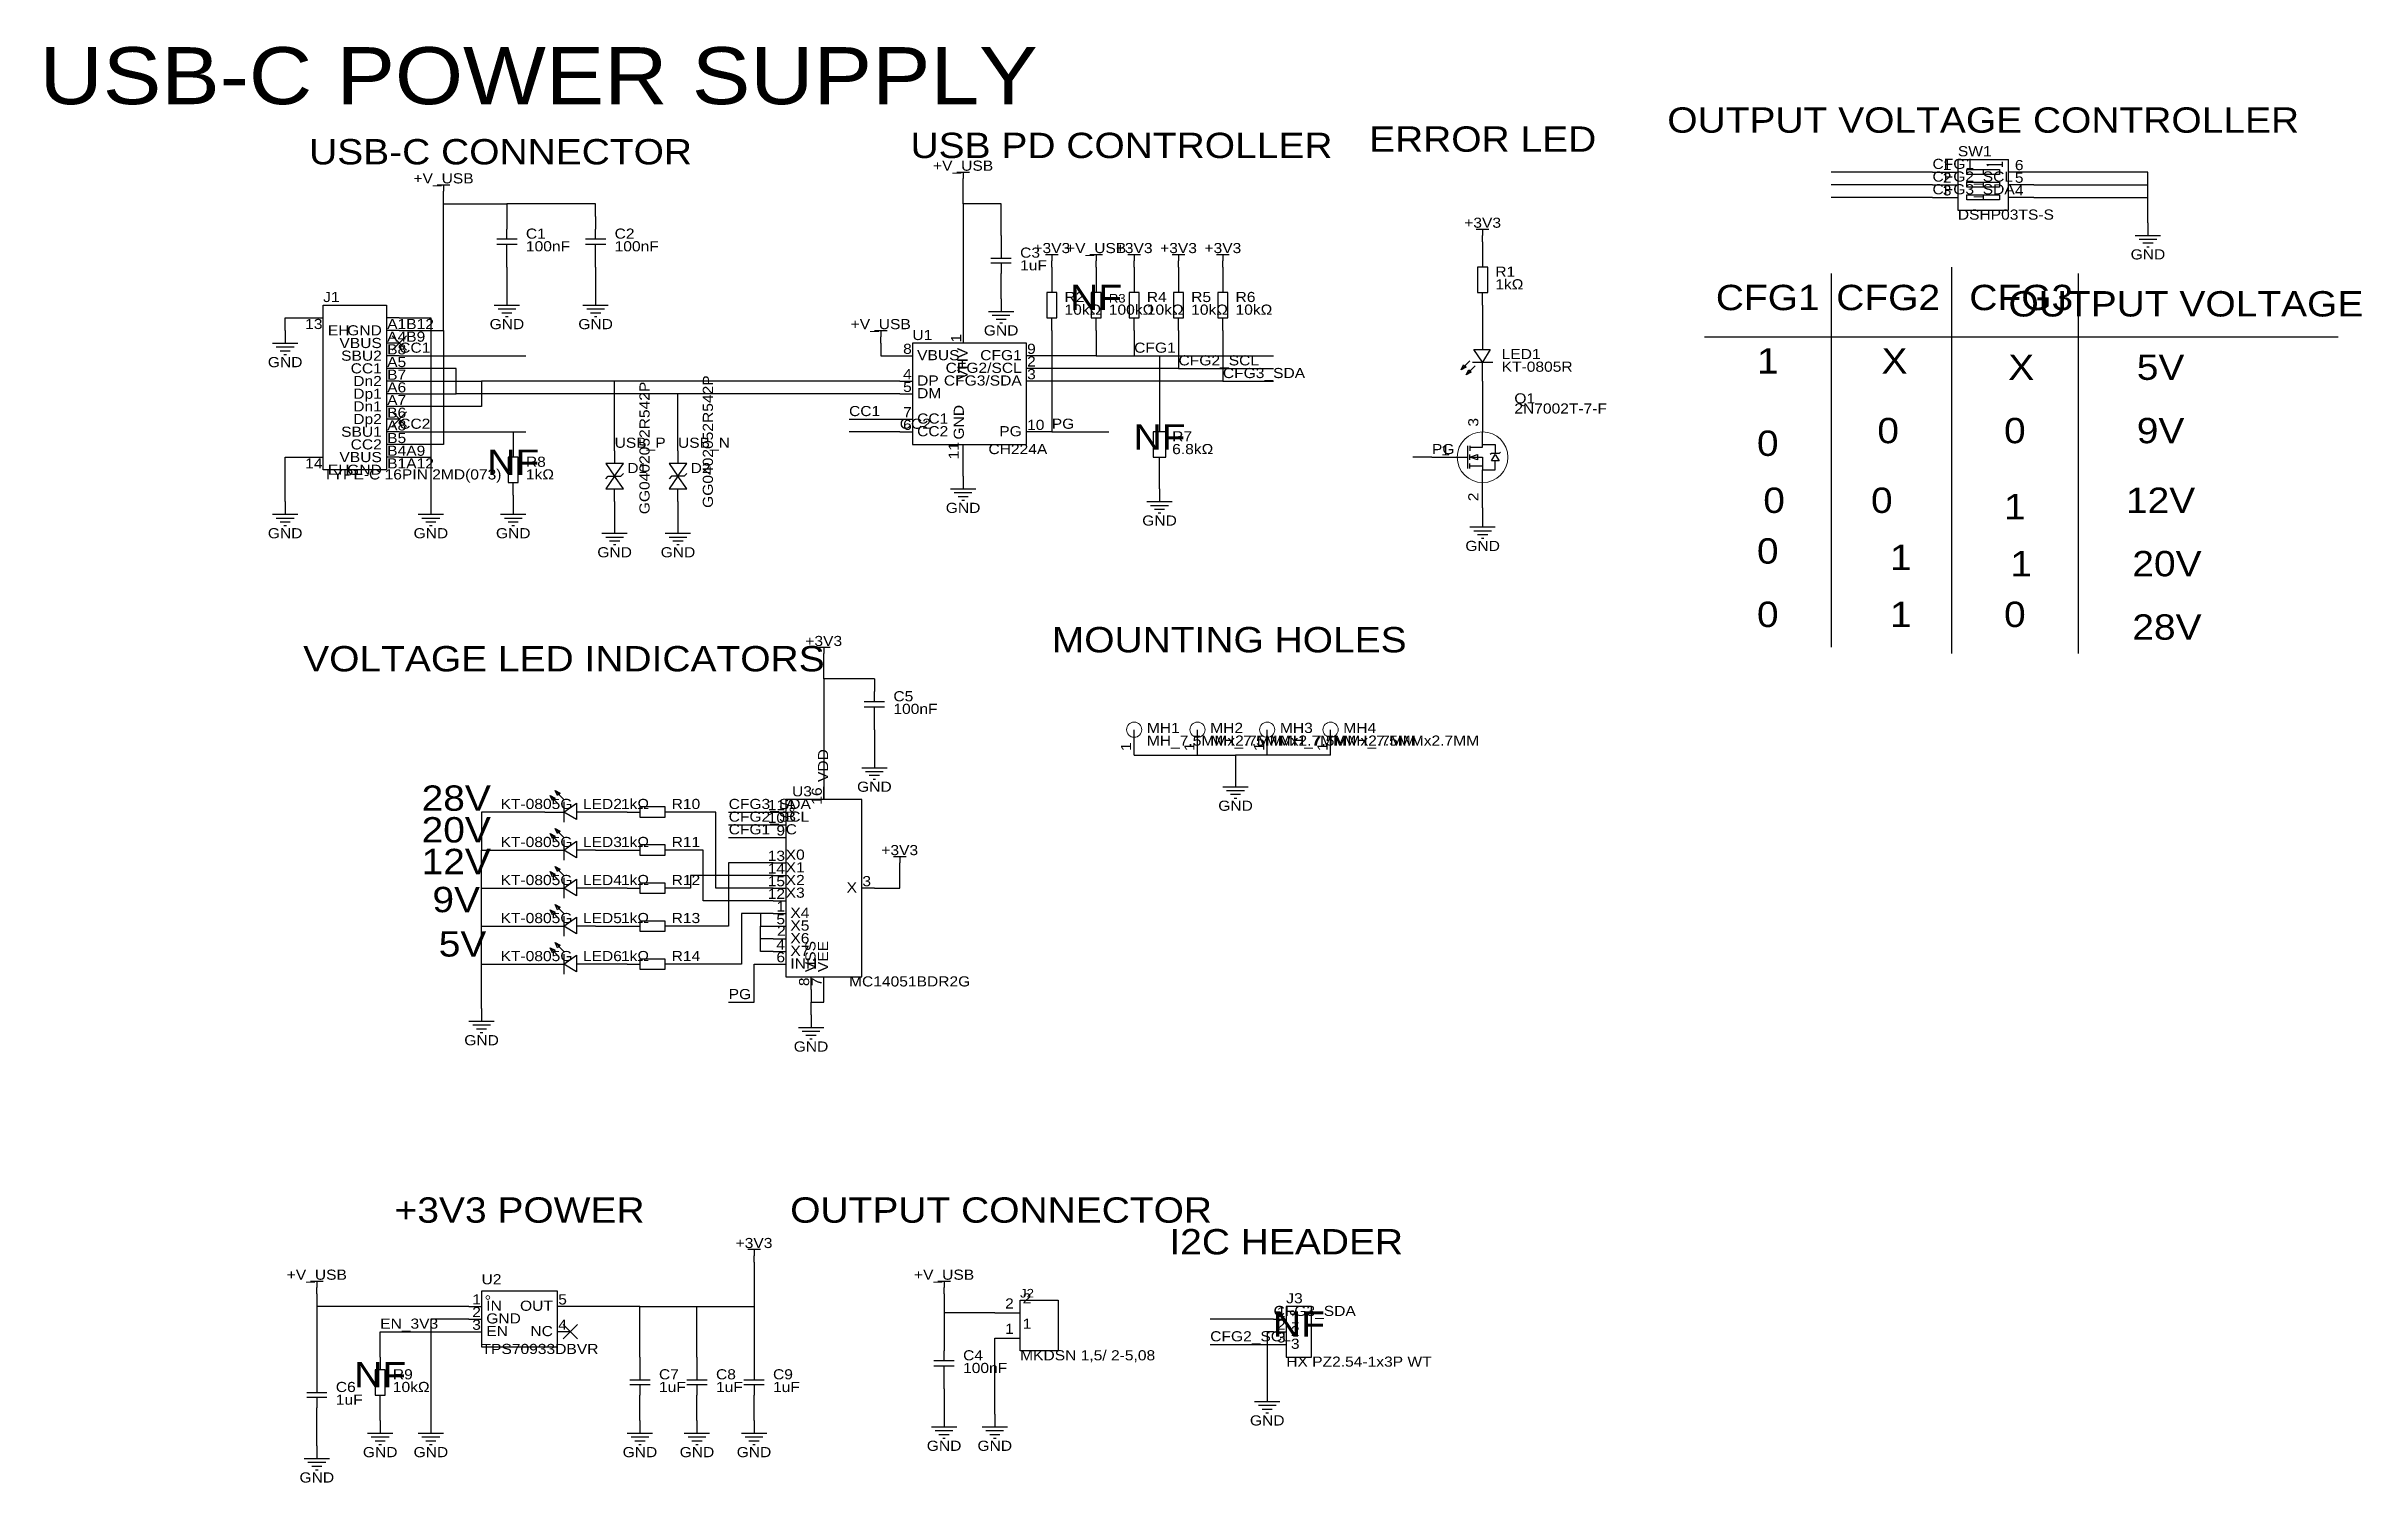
# Model space of a CAD drawing. Header units: millimetres. Extents: x -40 to 424, y 7 to 294.
import ezdxf
from ezdxf.enums import TextEntityAlignment as Align

# ---------------------------------------------------------------- set-up
doc = ezdxf.new("R2010")
doc.units = ezdxf.units.MM
doc.header["$MEASUREMENT"] = 0
doc.styles.get("Standard").update_dxf_attribs({"font": 'arial.ttf'})

msp = doc.modelspace()

# ---------------------------------------------------------------- texts
at = {"color": 1, "true_color": 0x000000, "width": 1.1}
for s, height, p in [('USB-C POWER SUPPLY', 11.43, (58.42, 279.4)), ('OUTPUT VOLTAGE CONTROLLER', 5.08, (347.98, 275.59)), ('USB-C CONNECTOR', 5.08, (50.8, 269.24)), ('USB PD CONTROLLER', 5.08, (175.26, 270.51)), ('ERROR LED', 5.08, (247.65, 271.78)), ('NF', 5.08, (170.18, 240.03)), ('CFG1', 5.08, (304.8, 240.03)), ('CFG2', 5.08, (328.93, 240.03)), ('CFG3', 5.08, (355.6, 240.03)), ('OUTPUT VOLTAGE', 5.08, (388.62, 238.76)), ('1', 5.08, (304.8, 227.33)), ('X', 5.08, (330.2, 227.33)), ('X', 5.08, (355.6, 226.06)), ('5V', 5.08, (383.54, 226.06)), ('NF', 5.08, (182.88, 212.09)), ('0', 5.08, (328.93, 213.36)), ('0', 5.08, (354.33, 213.36)), ('9V', 5.08, (383.54, 213.36)), ('NF', 5.08, (53.34, 207.01)), ('0', 5.08, (304.8, 210.82)), ('0', 5.08, (306.07, 199.39)), ('0', 5.08, (327.66, 199.39)), ('1', 5.08, (354.33, 198.12)), ('12V', 5.08, (383.54, 199.39)), ('0', 5.08, (304.8, 189.23)), ('1', 5.08, (331.47, 187.96)), ('1', 5.08, (355.6, 186.69)), ('20V', 5.08, (384.81, 186.69)), ('0', 5.08, (304.8, 176.53)), ('1', 5.08, (331.47, 176.53)), ('0', 5.08, (354.33, 176.53)), ('MOUNTING HOLES', 5.08, (196.85, 171.45)), ('28V', 5.08, (384.81, 173.99)), ('VOLTAGE LED INDICATORS', 5.08, (63.5, 167.64)), ('28V', 5.08, (41.91, 139.7)), ('20V', 5.08, (41.91, 133.35)), ('12V', 5.08, (41.91, 127)), ('9V', 5.08, (41.91, 119.38)), ('5V', 5.08, (43.18, 110.49)), ('+3V3 POWER', 5.08, (54.61, 57.15)), ('OUTPUT CONNECTOR', 5.08, (151.13, 57.15)), ('I2C HEADER', 5.08, (208.28, 50.8)), ('NF', 5.08, (210.82, 34.29)), ('NF', 5.08, (26.67, 24.13))]:
    msp.add_text(s, height=height, dxfattribs=at).set_placement(p, align=Align.BOTTOM_CENTER)
at = {"color": 1, "true_color": 0x000080, "width": 1.1}
for s, height, p in [('SW1', 2.032, (342.9, 271.78)), ('DSHP03TS-S', 2.032, (342.9, 259.08)), ('C1', 2.032, (55.88, 255.27)), ('100nF', 2.032, (55.88, 252.73)), ('C2', 2.032, (73.66, 255.27)), ('100nF', 2.032, (73.66, 252.73)), ('C3', 2.032, (154.94, 251.46)), ('1uF', 2.032, (154.94, 248.92)), ('1kΩ', 2.032, (250.19, 245.11)), ('R1', 2.032, (250.19, 247.65)), ('J1', 2.032, (15.24, 242.57)), ('10kΩ', 2.032, (163.83, 240.03)), ('R2', 2.032, (163.83, 242.57)), ('R3', 1.714, (172.72, 242.57)), ('100kΩ', 2.032, (172.72, 240.03)), ('10kΩ', 2.032, (180.34, 240.03)), ('R4', 2.032, (180.34, 242.57)), ('10kΩ', 2.032, (189.23, 240.03)), ('R5', 2.032, (189.23, 242.57)), ('10kΩ', 2.032, (198.12, 240.03)), ('R6', 2.032, (198.12, 242.57)), ('U1', 2.032, (133.35, 234.95)), ('LED1', 2.032, (251.46, 231.14)), ('KT-0805R', 2.032, (251.46, 228.6)), ('Q1', 2.032, (254, 222.25)), ('2N7002T-7-F', 2.032, (254, 220.22)), ('CH224A', 2.032, (148.59, 212.09)), ('6.8kΩ', 2.032, (185.42, 212.09)), ('R7', 2.032, (185.42, 214.63)), ('TYPE-C 16PIN 2MD(073)', 2.032, (15.24, 207.01)), ('1kΩ', 2.032, (55.88, 207.01)), ('R8', 2.032, (55.88, 209.55)), ('D1', 2.032, (76.2, 208.28)), ('D2', 2.032, (88.9, 208.28)), ('C5', 2.032, (129.54, 162.56)), ('100nF', 2.032, (129.54, 160.02)), ('MH1', 2.032, (180.34, 156.21)), ('MH2', 2.032, (193.04, 156.21)), ('MH3', 2.032, (207.01, 156.21)), ('MH4', 2.032, (219.71, 156.21)), ('MH_7.5MMx2.7MM', 2.032, (180.34, 153.67)), ('MH_7.5MMx2.7MM', 2.032, (193.04, 153.67)), ('MH_7.5MMx2.7MM', 2.032, (207.01, 153.67)), ('MH_7.5MMx2.7MM', 2.032, (219.71, 153.67)), ('U3', 2.032, (109.22, 143.51)), ('KT-0805G', 2.032, (50.8, 140.97)), ('LED2', 2.032, (67.31, 140.97)), ('1kΩ', 2.032, (74.93, 140.97)), ('R10', 2.032, (85.09, 140.97)), ('KT-0805G', 2.032, (50.8, 133.35)), ('LED3', 2.032, (67.31, 133.35)), ('1kΩ', 2.032, (74.93, 133.35)), ('R11', 2.032, (85.09, 133.35)), ('KT-0805G', 2.032, (50.8, 125.73)), ('LED4', 2.032, (67.31, 125.73)), ('1kΩ', 2.032, (74.93, 125.73)), ('R12', 2.032, (85.09, 125.73)), ('KT-0805G', 2.032, (50.8, 118.11)), ('LED5', 2.032, (67.31, 118.11)), ('1kΩ', 2.032, (74.93, 118.11)), ('R13', 2.032, (85.09, 118.11)), ('KT-0805G', 2.032, (50.8, 110.49)), ('LED6', 2.032, (67.31, 110.49)), ('1kΩ', 2.032, (74.93, 110.49)), ('R14', 2.032, (85.09, 110.49)), ('MC14051BDR2G', 2.032, (120.65, 105.41)), ('U2', 2.032, (46.99, 45.72)), ('J2', 1.714, (154.94, 43.18)), ('J3', 2.032, (208.28, 41.91)), ('TPS70933DBVR', 2.032, (46.99, 31.75)), ('C4', 2.032, (143.51, 30.48)), ('MKDSN 1,5/ 2-5,08', 2.032, (154.94, 30.48)), ('R9', 2.032, (29.21, 26.67)), ('C7', 2.032, (82.55, 26.67)), ('C8', 2.032, (93.98, 26.67)), ('C9', 2.032, (105.41, 26.67)), ('100nF', 2.032, (143.51, 27.94)), ('HX PZ2.54-1x3P WT', 2.032, (208.28, 29.21)), ('C6', 2.032, (17.78, 24.13)), ('1uF', 2.032, (17.78, 21.59)), ('10kΩ', 2.032, (29.21, 24.13)), ('1uF', 2.032, (82.55, 24.13)), ('1uF', 2.032, (93.98, 24.13)), ('1uF', 2.032, (105.41, 24.13))]:
    msp.add_text(s, height=height, dxfattribs=at).set_placement(p, align=Align.BOTTOM_LEFT)
for s, p in [('+V_USB', (143.51, 270.51)), ('+V_USB', (143.51, 270.51)), ('+V_USB', (39.37, 267.97)), ('+V_USB', (39.37, 267.97)), ('+3V3', (247.65, 259.08)), ('+3V3', (247.65, 259.08)), ('+3V3', (161.29, 254)), ('+3V3', (161.29, 254)), ('+V_USB', (170.18, 254)), ('+V_USB', (170.18, 254)), ('+3V3', (177.8, 254)), ('+3V3', (177.8, 254)), ('+3V3', (186.69, 254)), ('+3V3', (186.69, 254)), ('+3V3', (195.58, 254)), ('+3V3', (195.58, 254)), ('GND', (381, 252.73)), ('GND', (381, 252.73)), ('GND', (52.07, 238.76)), ('GND', (52.07, 238.76)), ('GND', (69.85, 238.76)), ('GND', (69.85, 238.76)), ('+V_USB', (127, 238.76)), ('+V_USB', (127, 238.76)), ('GND', (151.13, 237.49)), ('GND', (151.13, 237.49)), ('GND', (7.62, 231.14)), ('GND', (7.62, 231.14)), ('GND', (143.51, 201.93)), ('GND', (143.51, 201.93)), ('GND', (182.88, 199.39)), ('GND', (182.88, 199.39)), ('GND', (7.62, 196.85)), ('GND', (7.62, 196.85)), ('GND', (36.83, 196.85)), ('GND', (36.83, 196.85)), ('GND', (53.34, 196.85)), ('GND', (53.34, 196.85)), ('GND', (247.65, 194.31)), ('GND', (247.65, 194.31)), ('GND', (73.66, 193.04)), ('GND', (73.66, 193.04)), ('GND', (86.36, 193.04)), ('GND', (86.36, 193.04)), ('+3V3', (115.57, 175.26)), ('+3V3', (115.57, 175.26)), ('GND', (125.73, 146.05)), ('GND', (125.73, 146.05)), ('GND', (198.12, 142.24)), ('GND', (198.12, 142.24)), ('+3V3', (130.81, 133.35)), ('+3V3', (130.81, 133.35)), ('GND', (46.99, 95.25)), ('GND', (46.99, 95.25)), ('GND', (113.03, 93.98)), ('GND', (113.03, 93.98)), ('+3V3', (101.6, 54.61)), ('+3V3', (101.6, 54.61)), ('+V_USB', (13.97, 48.26)), ('+V_USB', (13.97, 48.26)), ('+V_USB', (139.7, 48.26)), ('+V_USB', (139.7, 48.26)), ('GND', (204.47, 19.05)), ('GND', (204.47, 19.05)), ('GND', (139.7, 13.97)), ('GND', (139.7, 13.97)), ('GND', (149.86, 13.97)), ('GND', (149.86, 13.97)), ('GND', (26.67, 12.7)), ('GND', (26.67, 12.7)), ('GND', (36.83, 12.7)), ('GND', (36.83, 12.7)), ('GND', (78.74, 12.7)), ('GND', (78.74, 12.7)), ('GND', (90.17, 12.7)), ('GND', (90.17, 12.7)), ('GND', (101.6, 12.7)), ('GND', (101.6, 12.7)), ('GND', (13.97, 7.62)), ('GND', (13.97, 7.62))]:
    msp.add_text(s, height=2.032, dxfattribs=at).set_placement(p, align=Align.MIDDLE_CENTER)
at = {"color": 1, "true_color": 0x0000ff, "width": 1.1}
for s, p in [('CFG1', (337.82, 269.24)), ('CFG2_SCL', (337.82, 266.7)), ('CFG3_SDA', (337.82, 264.16)), ('CC1', (30.48, 232.41)), ('CFG1', (177.8, 232.41)), ('CFG2_SCL', (186.69, 229.87)), ('CFG3_SDA', (195.58, 227.33)), ('CC2', (30.48, 217.17)), ('CC1', (120.65, 219.71)), ('CC2', (130.81, 217.17)), ('PG', (161.29, 217.17)), ('USB_P', (73.66, 213.36)), ('USB_N', (86.36, 213.36)), ('PG', (237.49, 212.09)), ('CFG3_SDA', (96.52, 140.97)), ('CFG2_SCL', (96.52, 138.43)), ('CFG1', (96.52, 135.89)), ('PG', (96.52, 102.87)), ('CFG3_SDA', (205.74, 39.37)), ('EN_3V3', (26.67, 36.83)), ('CFG2_SCL', (193.04, 34.29))]:
    msp.add_text(s, height=2.032, dxfattribs=at).set_placement(p, align=Align.BOTTOM_LEFT)
at = {"color": 1, "true_color": 0x000000, "width": 1.1}
for s, height, p in [('1', 2.03, (341.63, 269.01)), ('3', 2.03, (341.63, 263.93)), ('2', 2.03, (341.63, 266.47)), ('8', 2.03, (133.22, 232.18)), ('CFG1', 2.032, (155.27, 230.91)), ('4', 2.03, (133.22, 227.1)), ('CFG3/SDA', 2.032, (155.27, 225.83)), ('CFG2/SCL', 2.032, (155.27, 228.37)), ('5', 2.03, (133.22, 224.56)), ('7', 2.03, (133.22, 219.48)), ('6', 2.03, (133.22, 216.94)), ('PG', 2.032, (155.27, 215.67)), ('1', 2.03, (241.05, 211.86)), ('11', 2.032, (107.82, 140.74)), ('10', 2.032, (107.82, 138.2)), ('9', 2.03, (107.82, 135.66)), ('13', 2.032, (107.82, 130.58)), ('14', 2.032, (107.82, 128.04)), ('15', 2.032, (107.82, 125.5)), ('12', 2.032, (107.82, 122.96)), ('X', 2.03, (122.25, 124.23)), ('1', 2.03, (107.82, 120.42)), ('5', 2.03, (107.82, 117.88)), ('2', 2.03, (107.95, 115.57)), ('4', 2.03, (107.82, 112.8)), ('6', 2.03, (107.82, 110.26)), ('2', 2.03, (46.86, 39.14)), ('1', 2.03, (46.86, 41.68)), ('OUT', 2.032, (61.29, 40.41)), ('2', 2.03, (153.67, 40.87)), ('1', 2.03, (208.15, 39.14)), ('3', 2.03, (46.86, 36.6)), ('NC', 2.032, (61.29, 35.33)), ('1', 2.03, (153.67, 35.79)), ('2', 2.03, (208.15, 36.6)), ('3', 2.03, (208.15, 34.06))]:
    msp.add_text(s, height=height, dxfattribs=at).set_placement(p, align=Align.BOTTOM_RIGHT)
for s, height, p in [('6', 2.03, (354.33, 269.01)), ('4', 2.03, (354.33, 263.93)), ('5', 2.03, (354.33, 266.47)), ('VBUS', 2.032, (134.29, 230.91)), ('9', 2.03, (156.34, 232.18)), ('2', 2.03, (156.34, 229.64)), ('DP', 2.032, (134.29, 225.83)), ('3', 2.03, (156.34, 227.1)), ('DM', 2.032, (134.29, 223.29)), ('CC1', 2.032, (134.29, 218.21)), ('CC2', 2.032, (134.29, 215.67)), ('10', 2.032, (156.34, 216.94)), ('A', 2.03, (107.95, 140.97)), ('B', 2.03, (107.95, 138.43)), ('C', 2.03, (107.95, 135.89)), ('X0', 2.032, (107.95, 130.81)), ('X1', 2.032, (107.95, 128.27)), ('X2', 2.032, (107.95, 125.73)), ('X3', 2.032, (107.95, 123.19)), ('3', 2.03, (123.32, 125.5)), ('X4', 2.032, (108.89, 119.15)), ('X5', 2.032, (108.89, 116.61)), ('X6', 2.032, (108.89, 114.07)), ('X7', 2.032, (108.89, 111.53)), ('INH', 2.032, (108.89, 108.99)), ('IN', 2.032, (47.93, 40.41)), ('5', 2.03, (62.36, 41.68)), ('2', 2.03, (155.45, 41.89)), ('GND', 2.032, (47.93, 37.87)), ('EN', 2.032, (47.93, 35.33)), ('4', 2.03, (62.36, 36.6)), ('1', 2.03, (155.45, 36.81)), ('2', 2.03, (209.22, 35.33)), ('1', 2.03, (209.22, 37.87)), ('3', 2.03, (209.22, 32.79))]:
    msp.add_text(s, height=height, dxfattribs=at).set_placement(p, align=Align.BOTTOM_LEFT)
for s, p in [('13', (15.11, 239.8)), ('GND', (27, 238.53)), ('VBUS', (27, 235.99)), ('SBU2', (27, 233.45)), ('CC1', (27, 230.91)), ('Dn2', (27, 228.37)), ('Dp1', (27, 225.83)), ('Dn1', (27, 223.29)), ('SBU1', (27, 218.21)), ('Dp2', (27, 220.75)), ('CC2', (27, 215.67)), ('14', (15.11, 211.86)), ('VBUS', (27, 213.13)), ('GND', (27, 210.59))]:
    msp.add_text(s, height=2.032, dxfattribs=at).set_placement(p, align=Align.TOP_RIGHT)
for s, p in [('EH', (16.18, 238.53)), ('A1B12', (28.07, 239.8)), ('A4B9', (28.07, 237.26)), ('A5', (28.07, 232.18)), ('B8', (28.07, 234.72)), ('B7', (28.07, 229.64)), ('A6', (28.07, 227.1)), ('A7', (28.07, 224.56)), ('A8', (28.07, 219.48)), ('B6', (28.07, 222.02)), ('B5', (28.07, 216.94)), ('B4A9', (28.07, 214.4)), ('EH', (16.18, 210.59)), ('B1A12', (28.07, 211.86))]:
    msp.add_text(s, height=2.032, dxfattribs=at).set_placement(p, align=Align.TOP_LEFT)
for s, height, p in [('1', 2.03, (143.74, 235.08)), ('GND', 2.032, (144.27, 215.62)), ('3', 2.03, (247.4, 218.21)), ('VDD', 2.032, (117.07, 146.99)), ('VSS', 2.032, (114.53, 108.89)), ('VEE', 2.032, (117.07, 108.89))]:
    msp.add_text(s, height=height, rotation=90, dxfattribs=at).set_placement(p, align=Align.BOTTOM_LEFT)
for s, height, p in [('VHV', 2.032, (145.01, 234.01)), ('11', 2.032, (143.26, 215.12)), ('2', 2.03, (247.4, 205)), ('1', 2.03, (177.8, 154.94)), ('1', 2.03, (190.5, 154.94)), ('1', 2.03, (204.47, 154.94)), ('1', 2.03, (217.17, 154.94)), ('16', 2.032, (115.8, 145.92)), ('8', 2.03, (113.26, 107.82)), ('7', 2.03, (115.8, 107.82))]:
    msp.add_text(s, height=height, rotation=90, dxfattribs=at).set_placement(p, align=Align.BOTTOM_RIGHT)
at = {"color": 1, "true_color": 0x000080, "width": 1.1}
for p in [(93.98, 201.93), (81.28, 200.66)]:
    msp.add_text('GG0402052R542P', height=2.032, rotation=90, dxfattribs=at).set_placement(p, align=Align.BOTTOM_LEFT)

# ---------------------------------------------------------------- linework, layer by layer
at = {"color": 1, "true_color": 0xa00000}
for points in [[(142.24, 269.24), (144.78, 269.24)], [(143.51, 269.24), (143.51, 267.97)], [(342.9, 271.78), (342.9, 261.62)], [(342.9, 271.78), (353.06, 271.78)], [(344.68, 268.73), (344.68, 269.75)], [(344.68, 269.75), (351.28, 269.75)], [(347.98, 269.75), (347.98, 268.73)], [(348.74, 270.76), (351.79, 270.76)], [(349, 270.51), (348.74, 270.76)], [(351.28, 269.75), (351.28, 268.73)], [(351.79, 271.27), (351.79, 270.26)], [(353.06, 261.62), (353.06, 271.78)], [(38.1, 266.7), (40.64, 266.7)], [(39.37, 266.7), (39.37, 265.43)], [(351.28, 268.73), (344.68, 268.73)], [(344.68, 266.19), (344.68, 267.21)], [(344.68, 267.21), (351.28, 267.21)], [(351.28, 266.19), (344.68, 266.19)], [(344.68, 263.65), (344.68, 264.67)], [(344.68, 264.67), (351.28, 264.67)], [(347.98, 267.21), (347.98, 266.19)], [(347.98, 264.67), (347.98, 263.65)], [(351.28, 267.21), (351.28, 266.19)], [(351.28, 264.67), (351.28, 263.65)], [(342.9, 261.62), (353.06, 261.62)], [(351.28, 263.65), (344.68, 263.65)], [(54.1, 255.78), (50.04, 255.78)], [(52.07, 255.78), (52.07, 257.81)], [(71.88, 255.78), (67.82, 255.78)], [(69.85, 255.78), (69.85, 257.81)], [(246.38, 257.81), (248.92, 257.81)], [(247.65, 257.81), (247.65, 256.54)], [(378.46, 256.54), (383.54, 256.54)], [(379.22, 255.78), (382.78, 255.78)], [(50.04, 254.76), (54.1, 254.76)], [(52.07, 252.73), (52.07, 254.76)], [(67.82, 254.76), (71.88, 254.76)], [(69.85, 252.73), (69.85, 254.76)], [(149.1, 251.97), (153.16, 251.97)], [(153.16, 250.95), (149.1, 250.95)], [(151.13, 254), (151.13, 251.97)], [(151.13, 250.95), (151.13, 248.92)], [(160.02, 252.73), (162.56, 252.73)], [(161.29, 252.73), (161.29, 251.46)], [(168.91, 252.73), (171.45, 252.73)], [(170.18, 252.73), (170.18, 251.46)], [(176.53, 252.73), (179.07, 252.73)], [(177.8, 252.73), (177.8, 251.46)], [(185.42, 252.73), (187.96, 252.73)], [(186.69, 252.73), (186.69, 251.46)], [(194.31, 252.73), (196.85, 252.73)], [(195.58, 252.73), (195.58, 251.46)], [(379.98, 255.02), (382.02, 255.02)], [(380.75, 254.25), (381.25, 254.25)], [(49.53, 242.57), (54.61, 242.57)], [(50.29, 241.81), (53.85, 241.81)], [(67.31, 242.57), (72.39, 242.57)], [(68.07, 241.81), (71.63, 241.81)], [(51.05, 241.05), (53.09, 241.05)], [(51.82, 240.28), (52.32, 240.28)], [(68.83, 241.05), (70.87, 241.05)], [(69.6, 240.28), (70.1, 240.28)], [(125.73, 237.49), (128.27, 237.49)], [(127, 237.49), (127, 236.22)], [(148.59, 241.3), (153.67, 241.3)], [(149.35, 240.54), (152.91, 240.54)], [(150.11, 239.78), (152.15, 239.78)], [(150.88, 239.01), (151.38, 239.01)], [(5.08, 234.95), (10.16, 234.95)], [(5.84, 234.19), (9.4, 234.19)], [(6.6, 233.43), (8.64, 233.43)], [(7.37, 232.66), (7.87, 232.66)], [(245.11, 231.39), (243.33, 229.62)], [(246.13, 230.38), (244.35, 228.6)], [(245.62, 231.14), (249.68, 231.14)], [(244.6, 214.38), (244.6, 209.8)], [(245.11, 214.12), (247.65, 214.12), (247.65, 214.63), (250.19, 214.63), (250.19, 212.85)], [(245.11, 214.38), (245.11, 213.36)], [(247.65, 214.63), (247.65, 217.17)], [(242.57, 212.09), (244.6, 212.09)], [(245.11, 211.58), (245.11, 212.6)], [(245.11, 212.09), (247.65, 212.09), (247.65, 209.55), (250.19, 209.55), (250.19, 211.33)], [(245.11, 209.8), (245.11, 210.82)], [(247.65, 210.31), (245.11, 210.31)], [(247.65, 207.01), (247.65, 209.55)], [(251.21, 213.11), (250.95, 212.85), (249.43, 212.85), (249.17, 212.6)], [(71.88, 207.77), (72.39, 208.28), (74.93, 208.28), (75.44, 208.79)], [(88.14, 208.79), (87.63, 208.28), (85.09, 208.28), (84.58, 207.77)], [(140.97, 205.74), (146.05, 205.74)], [(141.73, 204.98), (145.29, 204.98)], [(142.49, 204.22), (144.53, 204.22)], [(5.08, 200.66), (10.16, 200.66)], [(5.84, 199.9), (9.4, 199.9)], [(34.29, 200.66), (39.37, 200.66)], [(35.05, 199.9), (38.61, 199.9)], [(50.8, 200.66), (55.88, 200.66)], [(51.56, 199.9), (55.12, 199.9)], [(143.26, 203.45), (143.76, 203.45)], [(180.34, 203.2), (185.42, 203.2)], [(181.1, 202.44), (184.66, 202.44)], [(181.86, 201.68), (183.9, 201.68)], [(182.63, 200.91), (183.13, 200.91)], [(6.6, 199.14), (8.64, 199.14)], [(7.37, 198.37), (7.87, 198.37)], [(35.81, 199.14), (37.85, 199.14)], [(36.58, 198.37), (37.08, 198.37)], [(52.32, 199.14), (54.36, 199.14)], [(53.09, 198.37), (53.59, 198.37)], [(71.12, 196.85), (76.2, 196.85)], [(71.88, 196.09), (75.44, 196.09)], [(72.64, 195.33), (74.68, 195.33)], [(83.82, 196.85), (88.9, 196.85)], [(84.58, 196.09), (88.14, 196.09)], [(85.34, 195.33), (87.38, 195.33)], [(245.11, 198.12), (250.19, 198.12)], [(245.87, 197.36), (249.43, 197.36)], [(246.63, 196.6), (248.67, 196.6)], [(247.4, 195.83), (247.9, 195.83)], [(73.41, 194.56), (73.91, 194.56)], [(86.11, 194.56), (86.61, 194.56)], [(114.3, 173.99), (116.84, 173.99)], [(115.57, 173.99), (115.57, 172.72)], [(127.76, 163.07), (123.7, 163.07)], [(125.73, 163.07), (125.73, 165.1)], [(123.7, 162.05), (127.76, 162.05)], [(125.73, 160.02), (125.73, 162.05)], [(123.19, 149.86), (128.27, 149.86)], [(123.95, 149.1), (127.51, 149.1)], [(62.48, 142.49), (60.71, 144.27)], [(63.5, 143.51), (61.72, 145.29)], [(124.71, 148.34), (126.75, 148.34)], [(125.48, 147.57), (125.98, 147.57)], [(195.58, 146.05), (200.66, 146.05)], [(196.34, 145.29), (199.9, 145.29)], [(197.1, 144.53), (199.14, 144.53)], [(63.5, 143), (63.5, 138.94)], [(197.87, 143.76), (198.37, 143.76)], [(62.48, 134.87), (60.71, 136.65)], [(63.5, 135.89), (61.72, 137.67)], [(63.5, 135.38), (63.5, 131.32)], [(63.5, 128.27), (61.72, 130.05)], [(129.54, 132.08), (132.08, 132.08)], [(130.81, 132.08), (130.81, 130.81)], [(62.48, 127.25), (60.71, 129.03)], [(63.5, 127.76), (63.5, 123.7)], [(62.48, 119.63), (60.71, 121.41)], [(63.5, 120.65), (61.72, 122.43)], [(63.5, 120.14), (63.5, 116.08)], [(62.48, 112.01), (60.71, 113.79)], [(63.5, 113.03), (61.72, 114.81)], [(63.5, 112.52), (63.5, 108.46)], [(44.45, 99.06), (49.53, 99.06)], [(45.21, 98.3), (48.77, 98.3)], [(45.97, 97.54), (48.01, 97.54)], [(110.49, 97.79), (115.57, 97.79)], [(46.74, 96.77), (47.24, 96.77)], [(111.25, 97.03), (114.81, 97.03)], [(112.01, 96.27), (114.05, 96.27)], [(112.78, 95.5), (113.28, 95.5)], [(100.33, 53.34), (102.87, 53.34)], [(101.6, 53.34), (101.6, 52.07)], [(12.7, 46.99), (15.24, 46.99)], [(13.97, 46.99), (13.97, 45.72)], [(138.43, 46.99), (140.97, 46.99)], [(139.7, 46.99), (139.7, 45.72)], [(139.7, 30.99), (139.7, 33.02)], [(78.74, 29.21), (78.74, 27.18)], [(90.17, 29.21), (90.17, 27.18)], [(101.6, 29.21), (101.6, 27.18)], [(141.73, 30.99), (137.67, 30.99)], [(137.67, 29.97), (141.73, 29.97)], [(139.7, 27.94), (139.7, 29.97)], [(11.94, 24.64), (16, 24.64)], [(16, 23.62), (11.94, 23.62)], [(13.97, 26.67), (13.97, 24.64)], [(13.97, 23.62), (13.97, 21.59)], [(76.71, 27.18), (80.77, 27.18)], [(80.77, 26.16), (76.71, 26.16)], [(78.74, 26.16), (78.74, 24.13)], [(88.14, 27.18), (92.2, 27.18)], [(92.2, 26.16), (88.14, 26.16)], [(90.17, 26.16), (90.17, 24.13)], [(99.57, 27.18), (103.63, 27.18)], [(103.63, 26.16), (99.57, 26.16)], [(101.6, 26.16), (101.6, 24.13)], [(201.93, 22.86), (207.01, 22.86)], [(202.69, 22.1), (206.25, 22.1)], [(203.45, 21.34), (205.49, 21.34)], [(204.22, 20.57), (204.72, 20.57)], [(24.13, 16.51), (29.21, 16.51)], [(24.89, 15.75), (28.45, 15.75)], [(25.65, 14.99), (27.69, 14.99)], [(26.42, 14.22), (26.92, 14.22)], [(34.29, 16.51), (39.37, 16.51)], [(35.05, 15.75), (38.61, 15.75)], [(35.81, 14.99), (37.85, 14.99)], [(36.58, 14.22), (37.08, 14.22)], [(76.2, 16.51), (81.28, 16.51)], [(76.96, 15.75), (80.52, 15.75)], [(77.72, 14.99), (79.76, 14.99)], [(78.49, 14.22), (78.99, 14.22)], [(87.63, 16.51), (92.71, 16.51)], [(88.39, 15.75), (91.95, 15.75)], [(89.15, 14.99), (91.19, 14.99)], [(89.92, 14.22), (90.42, 14.22)], [(99.06, 16.51), (104.14, 16.51)], [(99.82, 15.75), (103.38, 15.75)], [(100.58, 14.99), (102.62, 14.99)], [(101.35, 14.22), (101.85, 14.22)], [(137.16, 17.78), (142.24, 17.78)], [(137.92, 17.02), (141.48, 17.02)], [(138.68, 16.26), (140.72, 16.26)], [(139.45, 15.49), (139.95, 15.49)], [(147.32, 17.78), (152.4, 17.78)], [(148.08, 17.02), (151.64, 17.02)], [(148.84, 16.26), (150.88, 16.26)], [(149.61, 15.49), (150.11, 15.49)], [(11.43, 11.43), (16.51, 11.43)], [(12.19, 10.67), (15.75, 10.67)], [(12.95, 9.91), (14.99, 9.91)], [(13.72, 9.14), (14.22, 9.14)]]:
    msp.add_lwpolyline(points, dxfattribs=at)
at = {"color": 1, "true_color": 0x008800}
for points in [[(337.82, 269.24), (317.5, 269.24)], [(358.14, 266.7), (381, 266.7), (381, 269.24), (358.14, 269.24)], [(143.51, 262.89), (143.51, 266.7)], [(337.82, 266.7), (317.5, 266.7)], [(358.14, 264.16), (381, 264.16), (381, 266.7)], [(39.37, 237.49), (39.37, 262.89), (39.37, 264.16)], [(39.37, 262.89), (52.07, 262.89), (52.07, 260.35)], [(69.85, 260.35), (69.85, 262.89), (52.07, 262.89)], [(151.13, 256.54), (151.13, 262.89), (143.51, 262.89), (143.51, 237.49)], [(337.82, 264.16), (317.5, 264.16)], [(381, 259.08), (381, 264.16)], [(247.65, 255.27), (247.65, 252.73)], [(52.07, 250.19), (52.07, 245.11)], [(69.85, 250.19), (69.85, 245.11)], [(151.13, 243.84), (151.13, 246.38)], [(161.29, 250.19), (161.29, 247.65)], [(170.18, 250.19), (170.18, 247.65)], [(177.8, 250.19), (177.8, 247.65)], [(186.69, 250.19), (186.69, 247.65)], [(195.58, 250.19), (195.58, 247.65)], [(247.65, 242.57), (247.65, 237.49)], [(7.62, 237.49), (7.62, 240.03), (12.7, 240.03)], [(30.48, 240.03), (36.83, 240.03), (36.83, 212.09)], [(30.48, 237.49), (39.37, 237.49), (39.37, 214.63), (30.48, 214.63)], [(161.29, 237.49), (161.29, 217.17), (158.75, 217.17)], [(170.18, 237.49), (170.18, 232.41), (177.8, 232.41)], [(177.8, 237.49), (177.8, 232.41), (182.88, 232.41), (205.74, 232.41)], [(186.69, 237.49), (186.69, 229.87), (205.74, 229.87)], [(195.58, 237.49), (195.58, 227.33), (205.74, 227.33)], [(30.48, 232.41), (55.88, 232.41)], [(127, 234.95), (127, 232.41), (130.81, 232.41)], [(170.18, 232.41), (158.75, 232.41)], [(182.88, 232.41), (182.88, 219.71)], [(86.36, 213.36), (86.36, 224.79), (41.91, 224.79), (41.91, 229.87), (30.48, 229.87)], [(186.69, 229.87), (158.75, 229.87)], [(73.66, 213.36), (73.66, 227.33), (46.99, 227.33), (46.99, 222.25), (30.48, 222.25)], [(30.48, 227.33), (46.99, 227.33)], [(30.48, 224.79), (41.91, 224.79)], [(130.81, 227.33), (73.66, 227.33)], [(130.81, 224.79), (86.36, 224.79)], [(195.58, 227.33), (158.75, 227.33)], [(247.65, 227.33), (247.65, 222.25)], [(120.65, 219.71), (130.81, 219.71)], [(30.48, 217.17), (53.34, 217.17), (55.88, 217.17)], [(53.34, 217.17), (53.34, 214.63)], [(130.81, 217.17), (120.65, 217.17)], [(161.29, 217.17), (172.72, 217.17)], [(7.62, 203.2), (7.62, 212.09), (12.7, 212.09)], [(30.48, 212.09), (36.83, 212.09), (36.83, 203.2)], [(143.51, 208.28), (143.51, 212.09)], [(182.88, 205.74), (182.88, 209.55)], [(237.49, 212.09), (233.68, 212.09)], [(53.34, 204.47), (53.34, 203.2)], [(73.66, 203.2), (73.66, 199.39)], [(86.36, 203.2), (86.36, 199.39)], [(247.65, 201.93), (247.65, 200.66)], [(115.57, 167.64), (115.57, 171.45)], [(125.73, 167.64), (115.57, 167.64), (115.57, 143.51)], [(125.73, 157.48), (125.73, 152.4)], [(177.8, 152.4), (190.5, 152.4), (198.12, 152.4), (198.12, 148.59)], [(217.17, 152.4), (204.47, 152.4), (198.12, 152.4)], [(59.69, 140.97), (46.99, 140.97), (46.99, 133.35)], [(76.2, 140.97), (69.85, 140.97)], [(105.41, 125.73), (93.98, 125.73), (93.98, 140.97), (86.36, 140.97)], [(96.52, 140.97), (105.41, 140.97)], [(96.52, 138.43), (105.41, 138.43)], [(96.52, 135.89), (105.41, 135.89)], [(46.99, 125.73), (46.99, 133.35), (59.69, 133.35)], [(69.85, 133.35), (76.2, 133.35)], [(105.41, 123.19), (91.44, 123.19), (91.44, 133.35), (86.36, 133.35)], [(105.41, 130.81), (96.52, 130.81), (96.52, 118.11), (86.36, 118.11)], [(46.99, 118.11), (46.99, 125.73), (59.69, 125.73)], [(76.2, 125.73), (69.85, 125.73)], [(105.41, 128.27), (88.9, 128.27), (88.9, 125.73), (86.36, 125.73)], [(125.73, 125.73), (130.81, 125.73), (130.81, 129.54)], [(46.99, 110.49), (46.99, 118.11), (59.69, 118.11)], [(69.85, 118.11), (76.2, 118.11)], [(105.41, 120.65), (102.87, 120.65), (99.06, 120.65), (99.06, 110.49), (86.36, 110.49)], [(102.87, 120.65), (102.87, 118.11), (105.41, 118.11)], [(105.41, 115.57), (102.87, 115.57), (102.87, 118.11)], [(105.41, 113.03), (102.87, 113.03), (102.87, 115.57)], [(46.99, 101.6), (46.99, 110.49), (59.69, 110.49)], [(76.2, 110.49), (69.85, 110.49)], [(96.52, 102.87), (101.6, 102.87), (101.6, 110.49), (105.41, 110.49)], [(113.03, 105.41), (113.03, 102.87), (115.57, 102.87), (115.57, 105.41)], [(113.03, 100.33), (113.03, 102.87)], [(101.6, 50.8), (101.6, 41.91)], [(13.97, 44.45), (13.97, 41.91)], [(44.45, 41.91), (13.97, 41.91), (13.97, 29.21)], [(78.74, 41.91), (64.77, 41.91)], [(78.74, 31.75), (78.74, 41.91), (90.17, 41.91)], [(90.17, 31.75), (90.17, 41.91), (101.6, 41.91), (101.6, 31.75)], [(139.7, 44.45), (139.7, 40.64)], [(44.45, 39.37), (36.83, 39.37), (36.83, 19.05)], [(149.86, 40.64), (139.7, 40.64), (139.7, 35.56)], [(205.74, 39.37), (193.04, 39.37)], [(26.67, 31.75), (26.67, 36.83), (44.45, 36.83)], [(149.86, 20.32), (149.86, 35.56)], [(193.04, 34.29), (205.74, 34.29)], [(205.74, 36.83), (204.47, 36.83), (204.47, 25.4)], [(139.7, 25.4), (139.7, 20.32)], [(13.97, 13.97), (13.97, 19.05)], [(26.67, 19.05), (26.67, 21.59)], [(78.74, 19.05), (78.74, 21.59)], [(90.17, 19.05), (90.17, 21.59)], [(101.6, 19.05), (101.6, 21.59)]]:
    msp.add_lwpolyline(points, dxfattribs=at)
at = {"color": 1, "true_color": 0x880000}
for points in [[(337.82, 269.24), (342.9, 269.24)], [(358.14, 269.24), (353.06, 269.24)], [(39.37, 264.16), (39.37, 265.43)], [(143.51, 266.7), (143.51, 267.97)], [(337.82, 266.7), (342.9, 266.7)], [(358.14, 266.7), (353.06, 266.7)], [(52.07, 260.35), (52.07, 257.81)], [(69.85, 260.35), (69.85, 257.81)], [(337.82, 264.16), (342.9, 264.16)], [(358.14, 264.16), (353.06, 264.16)], [(151.13, 256.54), (151.13, 254)], [(247.65, 255.27), (247.65, 256.54)], [(381, 259.08), (381, 256.54)], [(52.07, 250.19), (52.07, 252.73)], [(69.85, 250.19), (69.85, 252.73)], [(161.29, 250.19), (161.29, 251.46)], [(170.18, 250.19), (170.18, 251.46)], [(177.8, 250.19), (177.8, 251.46)], [(186.69, 250.19), (186.69, 251.46)], [(195.58, 250.19), (195.58, 251.46)], [(247.65, 252.73), (247.65, 250.19)], [(151.13, 246.38), (151.13, 248.92)], [(161.29, 247.65), (161.29, 245.11)], [(170.18, 247.65), (170.18, 245.11)], [(177.8, 247.65), (177.8, 245.11)], [(186.69, 247.65), (186.69, 245.11)], [(195.58, 247.65), (195.58, 245.11)], [(52.07, 245.11), (52.07, 242.57)], [(69.85, 245.11), (69.85, 242.57)], [(151.13, 243.84), (151.13, 241.3)], [(247.65, 242.57), (247.65, 245.11)], [(7.62, 237.49), (7.62, 234.95)], [(12.7, 240.03), (15.24, 240.03)], [(30.48, 240.03), (27.94, 240.03)], [(30.48, 237.49), (27.94, 237.49)], [(143.51, 237.49), (143.51, 234.95)], [(161.29, 237.49), (161.29, 240.03)], [(170.18, 237.49), (170.18, 240.03)], [(177.8, 237.49), (177.8, 240.03)], [(186.69, 237.49), (186.69, 240.03)], [(195.58, 237.49), (195.58, 240.03)], [(247.65, 237.49), (247.65, 233.68)], [(30.48, 234.95), (27.94, 234.95)], [(30.48, 232.41), (27.94, 232.41)], [(127, 234.95), (127, 236.22)], [(130.81, 232.41), (133.35, 232.41)], [(158.75, 232.41), (156.21, 232.41)], [(30.48, 229.87), (27.94, 229.87)], [(158.75, 229.87), (156.21, 229.87)], [(247.65, 227.33), (247.65, 231.14)], [(30.48, 227.33), (27.94, 227.33)], [(30.48, 224.79), (27.94, 224.79)], [(130.81, 227.33), (133.35, 227.33)], [(130.81, 224.79), (133.35, 224.79)], [(158.75, 227.33), (156.21, 227.33)], [(30.48, 222.25), (27.94, 222.25)], [(30.48, 219.71), (27.94, 219.71)], [(130.81, 219.71), (133.35, 219.71)], [(182.88, 219.71), (182.88, 217.17)], [(247.65, 222.25), (247.65, 217.17)], [(30.48, 217.17), (27.94, 217.17)], [(30.48, 214.63), (27.94, 214.63)], [(53.34, 214.63), (53.34, 212.09)], [(130.81, 217.17), (133.35, 217.17)], [(143.51, 212.09), (143.51, 214.63)], [(158.75, 217.17), (156.21, 217.17)], [(12.7, 212.09), (15.24, 212.09)], [(30.48, 212.09), (27.94, 212.09)], [(73.66, 213.36), (73.66, 210.82)], [(86.36, 213.36), (86.36, 210.82)], [(182.88, 209.55), (182.88, 212.09)], [(237.49, 212.09), (242.57, 212.09)], [(53.34, 204.47), (53.34, 207.01)], [(73.66, 203.2), (73.66, 205.74)], [(86.36, 203.2), (86.36, 205.74)], [(143.51, 208.28), (143.51, 205.74)], [(182.88, 205.74), (182.88, 203.2)], [(247.65, 201.93), (247.65, 207.01)], [(7.62, 203.2), (7.62, 200.66)], [(36.83, 203.2), (36.83, 200.66)], [(53.34, 203.2), (53.34, 200.66)], [(247.65, 200.66), (247.65, 198.12)], [(73.66, 199.39), (73.66, 196.85)], [(86.36, 199.39), (86.36, 196.85)], [(115.57, 171.45), (115.57, 172.72)], [(125.73, 167.64), (125.73, 165.1)], [(125.73, 157.48), (125.73, 160.02)], [(177.8, 152.4), (177.8, 157.48)], [(190.5, 152.4), (190.5, 157.48)], [(204.47, 152.4), (204.47, 157.48)], [(217.17, 152.4), (217.17, 157.48)], [(125.73, 152.4), (125.73, 149.86)], [(198.12, 148.59), (198.12, 146.05)], [(115.57, 143.51), (115.57, 146.05)], [(59.69, 140.97), (63.5, 140.97)], [(69.85, 140.97), (66.04, 140.97)], [(76.2, 140.97), (78.74, 140.97)], [(86.36, 140.97), (83.82, 140.97)], [(105.41, 140.97), (107.95, 140.97)], [(105.41, 138.43), (107.95, 138.43)], [(105.41, 135.89), (107.95, 135.89)], [(59.69, 133.35), (63.5, 133.35)], [(69.85, 133.35), (66.04, 133.35)], [(76.2, 133.35), (78.74, 133.35)], [(86.36, 133.35), (83.82, 133.35)], [(105.41, 130.81), (107.95, 130.81)], [(130.81, 129.54), (130.81, 130.81)], [(59.69, 125.73), (63.5, 125.73)], [(69.85, 125.73), (66.04, 125.73)], [(76.2, 125.73), (78.74, 125.73)], [(86.36, 125.73), (83.82, 125.73)], [(105.41, 128.27), (107.95, 128.27)], [(105.41, 125.73), (107.95, 125.73)], [(125.73, 125.73), (123.19, 125.73)], [(105.41, 123.19), (107.95, 123.19)], [(59.69, 118.11), (63.5, 118.11)], [(69.85, 118.11), (66.04, 118.11)], [(76.2, 118.11), (78.74, 118.11)], [(86.36, 118.11), (83.82, 118.11)], [(105.41, 120.65), (107.95, 120.65)], [(105.41, 118.11), (107.95, 118.11)], [(105.41, 115.57), (107.95, 115.57)], [(105.41, 113.03), (107.95, 113.03)], [(59.69, 110.49), (63.5, 110.49)], [(69.85, 110.49), (66.04, 110.49)], [(76.2, 110.49), (78.74, 110.49)], [(86.36, 110.49), (83.82, 110.49)], [(105.41, 110.49), (107.95, 110.49)], [(113.03, 105.41), (113.03, 107.95)], [(115.57, 105.41), (115.57, 107.95)], [(46.99, 101.6), (46.99, 99.06)], [(113.03, 100.33), (113.03, 97.79)], [(101.6, 50.8), (101.6, 52.07)], [(13.97, 44.45), (13.97, 45.72)], [(44.45, 41.91), (46.99, 41.91)], [(64.77, 41.91), (62.23, 41.91)], [(139.7, 44.45), (139.7, 45.72)], [(44.45, 39.37), (46.99, 39.37)], [(149.86, 40.64), (154.94, 40.64)], [(205.74, 39.37), (208.28, 39.37)], [(44.45, 36.83), (46.99, 36.83)], [(64.77, 36.83), (62.23, 36.83)], [(139.7, 35.56), (139.7, 33.02)], [(149.86, 35.56), (154.94, 35.56)], [(205.74, 36.83), (208.28, 36.83)], [(205.74, 34.29), (208.28, 34.29)], [(13.97, 29.21), (13.97, 26.67)], [(26.67, 31.75), (26.67, 29.21)], [(78.74, 31.75), (78.74, 29.21)], [(90.17, 31.75), (90.17, 29.21)], [(101.6, 31.75), (101.6, 29.21)], [(139.7, 25.4), (139.7, 27.94)], [(26.67, 21.59), (26.67, 24.13)], [(78.74, 21.59), (78.74, 24.13)], [(90.17, 21.59), (90.17, 24.13)], [(101.6, 21.59), (101.6, 24.13)], [(204.47, 25.4), (204.47, 22.86)], [(13.97, 19.05), (13.97, 21.59)], [(26.67, 19.05), (26.67, 16.51)], [(36.83, 19.05), (36.83, 16.51)], [(78.74, 19.05), (78.74, 16.51)], [(90.17, 19.05), (90.17, 16.51)], [(101.6, 19.05), (101.6, 16.51)], [(139.7, 20.32), (139.7, 17.78)], [(149.86, 20.32), (149.86, 17.78)], [(13.97, 13.97), (13.97, 11.43)]]:
    msp.add_lwpolyline(points, dxfattribs=at)
at = {"color": 1, "true_color": 0xa00000}
for points in [[(248.67, 250.19), (246.63, 250.19), (246.63, 245.11), (248.67, 245.11)], [(27.94, 209.55), (15.24, 209.55), (15.24, 242.57), (27.94, 242.57)], [(162.31, 245.11), (160.27, 245.11), (160.27, 240.03), (162.31, 240.03)], [(171.2, 245.11), (169.16, 245.11), (169.16, 240.03), (171.2, 240.03)], [(178.82, 245.11), (176.78, 245.11), (176.78, 240.03), (178.82, 240.03)], [(187.71, 245.11), (185.67, 245.11), (185.67, 240.03), (187.71, 240.03)], [(196.6, 245.11), (194.56, 245.11), (194.56, 240.03), (196.6, 240.03)], [(133.35, 234.95), (133.35, 214.63), (156.21, 214.63), (156.21, 234.95)], [(249.17, 233.68), (247.65, 231.14), (245.87, 233.68)], [(243.33, 229.62), (243.84, 230.63), (244.35, 230.12)], [(244.35, 228.6), (244.86, 229.62), (245.36, 229.11)], [(184.15, 217.17), (181.61, 217.17), (181.61, 212.09), (184.15, 212.09)], [(54.36, 212.09), (52.32, 212.09), (52.32, 207.01), (54.36, 207.01)], [(71.88, 210.82), (73.66, 208.28), (75.44, 210.82)], [(84.58, 210.82), (86.36, 208.28), (88.14, 210.82)], [(245.11, 212.09), (246.63, 212.6), (246.63, 211.58)], [(250.19, 212.6), (250.95, 211.33), (249.43, 211.33)], [(75.44, 205.74), (73.66, 208.28), (71.88, 205.74)], [(88.14, 205.74), (86.36, 208.28), (84.58, 205.74)], [(60.71, 144.27), (61.72, 143.76), (61.21, 143.26)], [(61.72, 145.29), (62.74, 144.78), (62.23, 144.27)], [(66.04, 139.45), (63.5, 140.97), (66.04, 142.75)], [(78.74, 141.99), (78.74, 139.95), (83.82, 139.95), (83.82, 141.99)], [(107.95, 143.51), (107.95, 107.95), (123.19, 107.95), (123.19, 143.51)], [(60.71, 136.65), (61.72, 136.14), (61.21, 135.64)], [(61.72, 137.67), (62.74, 137.16), (62.23, 136.65)], [(66.04, 131.83), (63.5, 133.35), (66.04, 135.13)], [(61.72, 130.05), (62.74, 129.54), (62.23, 129.03)], [(78.74, 134.37), (78.74, 132.33), (83.82, 132.33), (83.82, 134.37)], [(60.71, 129.03), (61.72, 128.52), (61.21, 128.02)], [(66.04, 124.21), (63.5, 125.73), (66.04, 127.51)], [(78.74, 126.75), (78.74, 124.71), (83.82, 124.71), (83.82, 126.75)], [(60.71, 121.41), (61.72, 120.9), (61.21, 120.4)], [(61.72, 122.43), (62.74, 121.92), (62.23, 121.41)], [(66.04, 116.59), (63.5, 118.11), (66.04, 119.89)], [(78.74, 119.13), (78.74, 117.09), (83.82, 117.09), (83.82, 119.13)], [(60.71, 113.79), (61.72, 113.28), (61.21, 112.78)], [(61.72, 114.81), (62.74, 114.3), (62.23, 113.79)], [(66.04, 108.97), (63.5, 110.49), (66.04, 112.27)], [(78.74, 111.51), (78.74, 109.47), (83.82, 109.47), (83.82, 111.51)], [(46.99, 44.96), (46.99, 33.78), (62.23, 33.78), (62.23, 44.96)], [(154.94, 43.18), (162.56, 43.18), (162.56, 33.02), (154.94, 33.02)], [(208.28, 41.91), (208.28, 31.75), (213.36, 31.75), (213.36, 41.91)], [(27.69, 29.21), (25.65, 29.21), (25.65, 24.13), (27.69, 24.13)]]:
    msp.add_lwpolyline(points, close=True, dxfattribs=at)
at = {"color": 1, "true_color": 0x000000}
for points in [[(317.5, 248.92), (317.5, 173.99)], [(341.63, 250.19), (341.63, 172.72)], [(367.03, 248.92), (367.03, 172.72)], [(292.1, 236.22), (419.1, 236.22)]]:
    msp.add_lwpolyline(points, dxfattribs=at)
at = {"color": 1, "true_color": 0x33cc33}
for points in [[(31.92, 236.39), (29.04, 233.51)], [(29.04, 236.39), (31.92, 233.51)], [(31.92, 221.15), (29.04, 218.27)], [(29.04, 221.15), (31.92, 218.27)], [(66.21, 38.27), (63.33, 35.39)], [(63.33, 38.27), (66.21, 35.39)]]:
    msp.add_lwpolyline(points, dxfattribs=at)
at = {"color": 1, "lineweight": 0, "true_color": 0xa00000}
for centre, radius in [((247.65, 212.09), 5.08), ((177.8, 157.48), 1.52), ((190.5, 157.48), 1.52), ((204.47, 157.48), 1.52), ((217.17, 157.48), 1.52), ((109.22, 141.48), 0.381), ((109.22, 141.48), 0.381), ((48.26, 43.69), 0.381), ((48.26, 43.69), 0.381)]:
    msp.add_circle(centre, radius, dxfattribs=at)
at = {"true_color": 0xa00000}
msp.add_ellipse((209.55, 40.64), major_axis=(0.381, 0), ratio=1, dxfattribs=at)

msp.set_redraw_order([(e.dxf.handle, doc.entitydb.next_handle()) for e in msp.query("TEXT MTEXT ATTDEF DIMENSION ARC_DIMENSION")])  # texts and dimensions are drawn at this point

doc.saveas('drawing.dxf')
